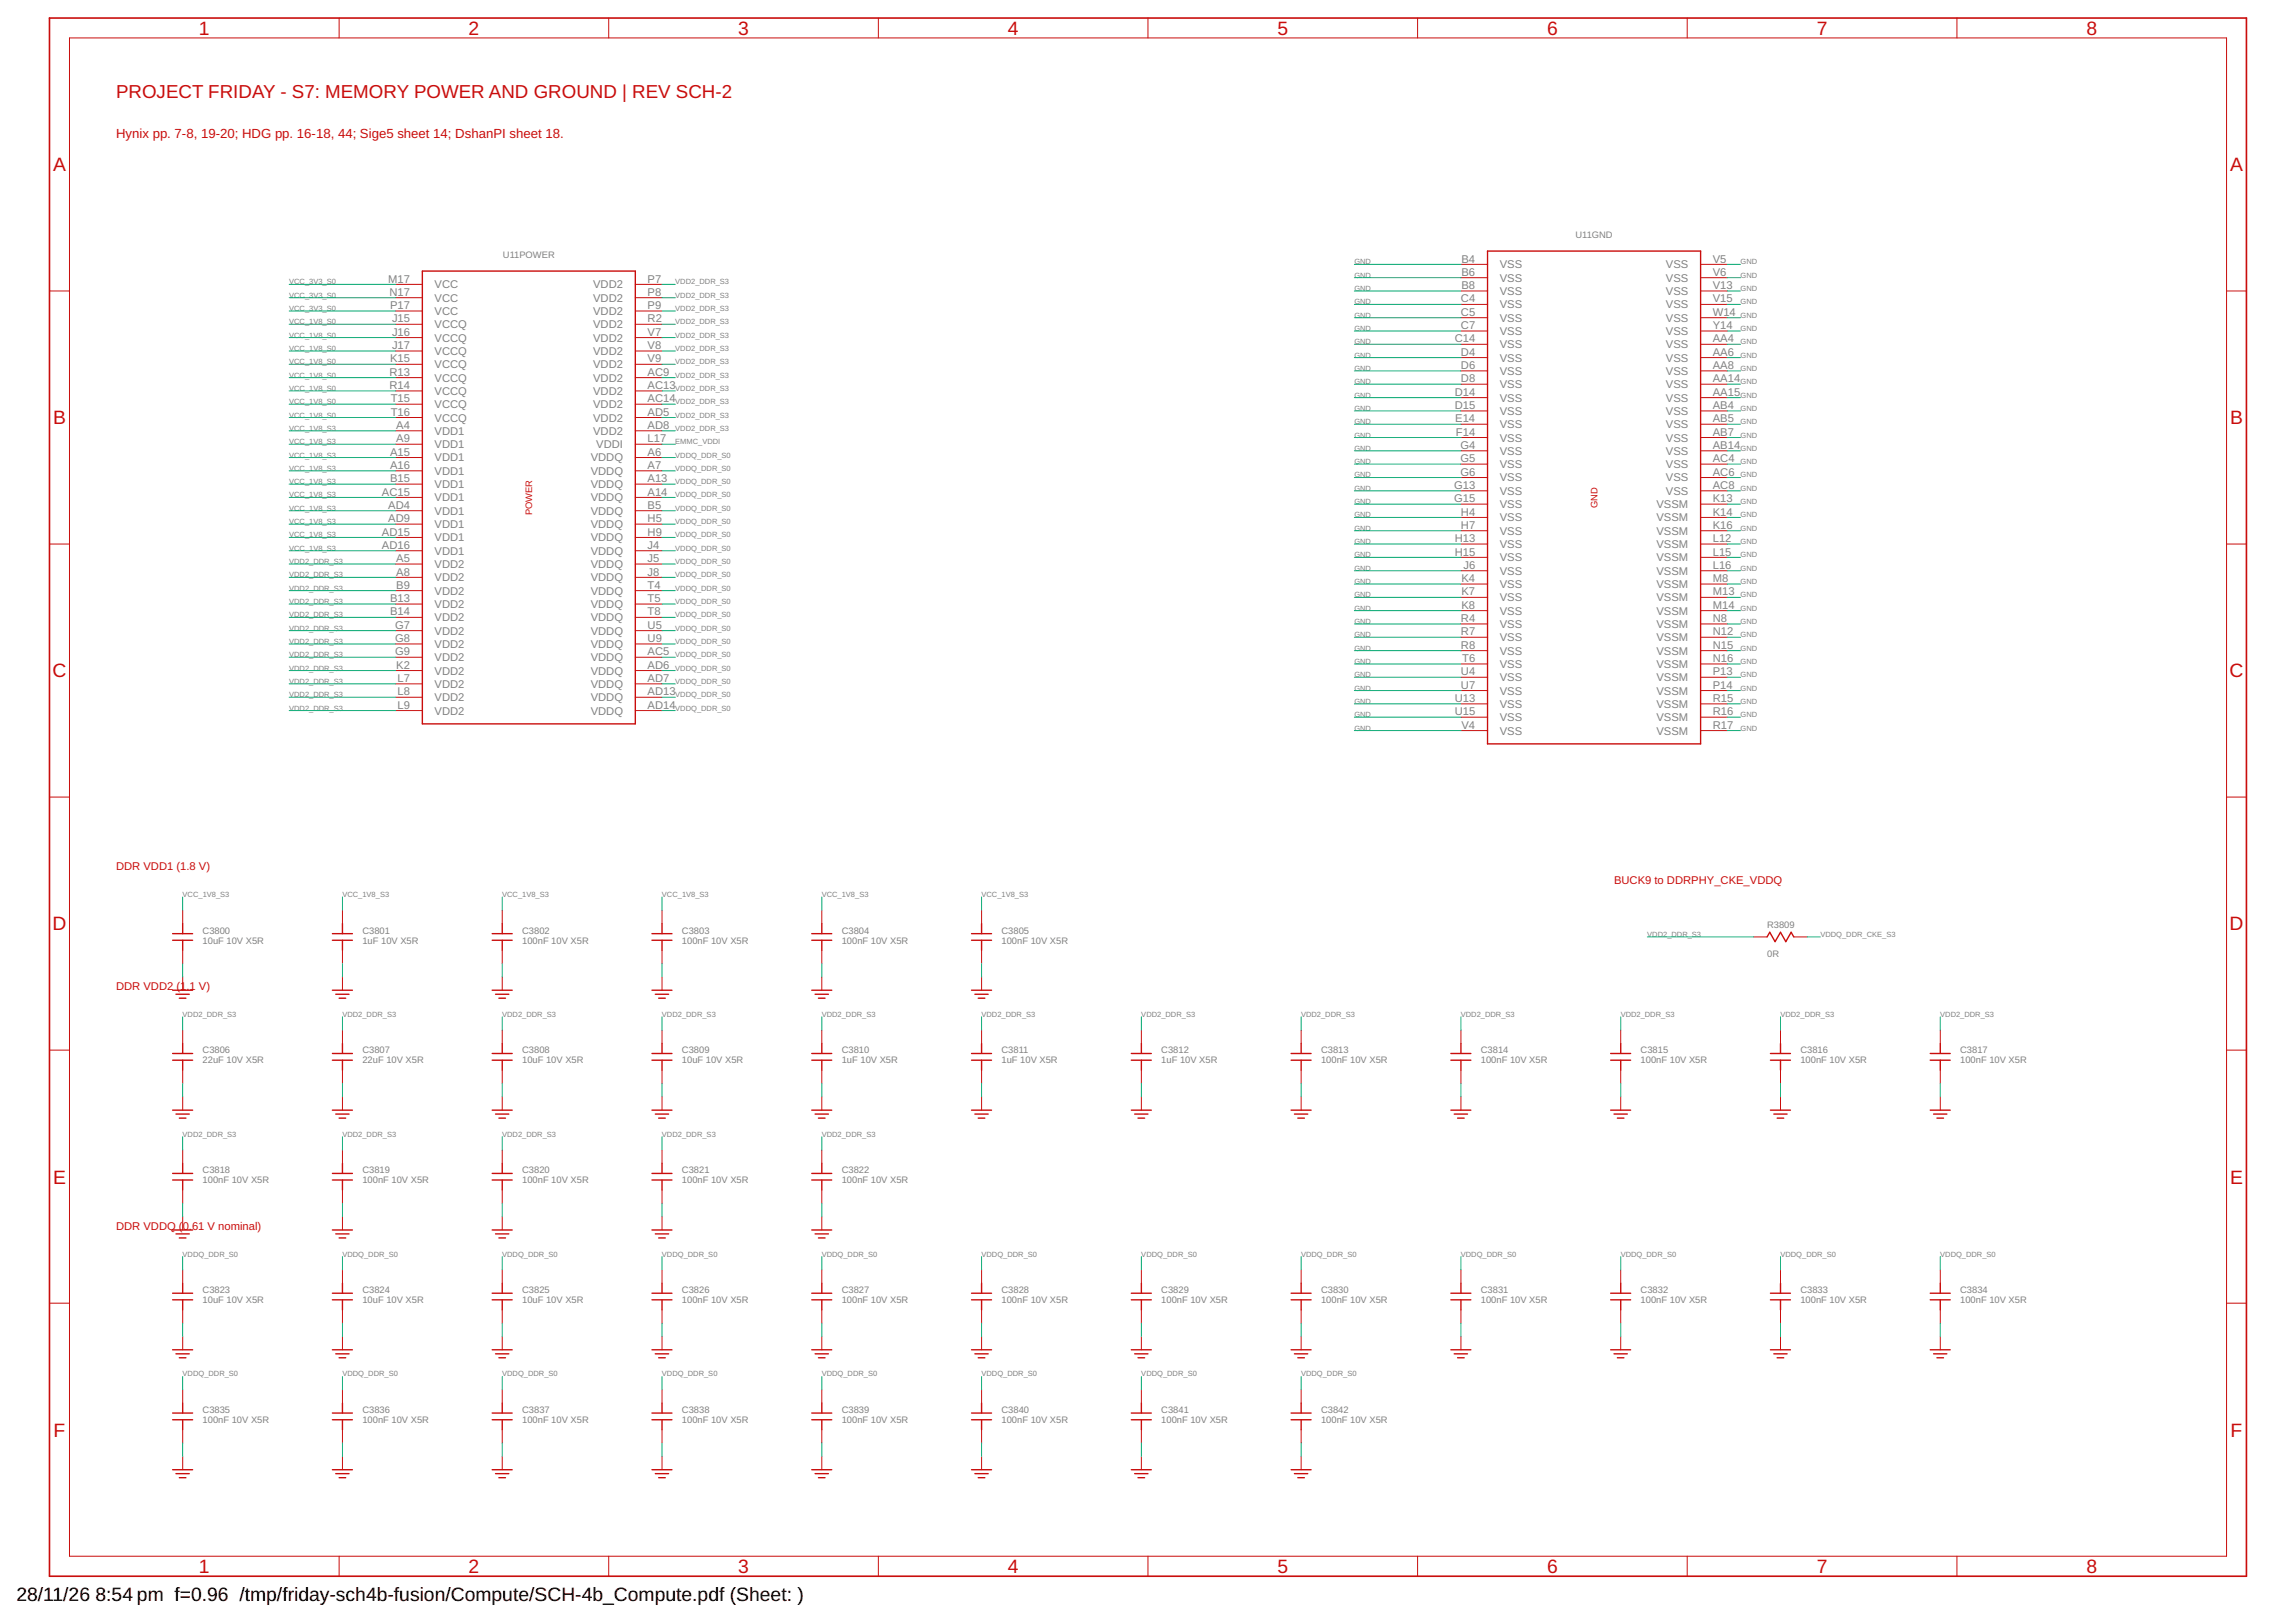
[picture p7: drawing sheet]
<svg xmlns="http://www.w3.org/2000/svg" width="420mm" height="297mm" viewBox="0 0 420 297" stroke-linecap="round" stroke-linejoin="round" font-family="sans-serif">
<defs><g id="words">
<g font-size="3.5" fill="#c90d0c">
<text x="36.4" y="6.4">1</text>
<text x="85.8" y="6.4">2</text>
<text x="135.1" y="6.4">3</text>
<text x="184.5" y="6.4">4</text>
<text x="233.9" y="6.4">5</text>
<text x="283.2" y="6.4">6</text>
<text x="332.6" y="6.4">7</text>
<text x="382" y="6.4">8</text>
<text x="9.7" y="31.4">A</text>
<text x="408.3" y="31.4">A</text>
<text x="9.7" y="77.7">B</text>
<text x="408.3" y="77.7">B</text>
<text x="9.6" y="124">C</text>
<text x="408.2" y="124">C</text>
<text x="9.6" y="170.3">D</text>
<text x="408.2" y="170.3">D</text>
<text x="9.7" y="216.6">E</text>
<text x="408.3" y="216.6">E</text>
<text x="9.8" y="262.9">F</text>
<text x="408.4" y="262.9">F</text>
<text x="36.4" y="287.9">1</text>
<text x="85.8" y="287.9">2</text>
<text x="135.1" y="287.9">3</text>
<text x="184.5" y="287.9">4</text>
<text x="233.9" y="287.9">5</text>
<text x="283.2" y="287.9">6</text>
<text x="332.6" y="287.9">7</text>
<text x="382" y="287.9">8</text>
</g>
<g font-size="3.5">
<text x="3" y="293">28/11/26</text>
<text x="17.5" y="293">8:54 pm f=0.96 /tmp/friday-sch4b-fusion/Compute/SCH-4b_Compute.pdf (Sheet: )</text>
</g>
<text font-size="3.4" fill="#c90d0c" x="21.2" y="17.9">PROJECT FRIDAY - S7: MEMORY POWER AND GROUND | REV SCH-2</text>
<text font-size="2.4" fill="#c90d0c" x="21.2" y="25.2">Hynix pp. 7-8, 19-20; HDG pp. 16-18, 44; Sige5 sheet 14; DshanPI sheet 18.</text>
<g font-size="2.1" fill="#808080">
<text x="71.1" y="51.7">M17</text>
<text x="79.6" y="52.8">VCC</text>
<text x="108.6" y="52.8">VDD2</text>
<text x="118.6" y="51.7">P7</text>
<text x="267.6" y="48">B4</text>
<text x="267.6" y="50.5">B6</text>
<text x="267.6" y="52.9">B8</text>
<text x="274.6" y="49.1">VSS</text>
<text x="274.6" y="51.6">VSS</text>
<text x="274.6" y="54">VSS</text>
<text x="305" y="49.1">VSS</text>
<text x="305" y="51.6">VSS</text>
<text x="305" y="54">VSS</text>
<text x="313.6" y="48">V5</text>
<text x="313.6" y="50.5">V6</text>
<text x="313.6" y="52.9">V13</text>
<text x="71.3" y="54.1">N17</text>
<text x="71.4" y="56.6">P17</text>
<text x="71.8" y="59">J15</text>
<text x="79.6" y="55.2">VCC</text>
<text x="79.6" y="57.7">VCC</text>
<text x="108.6" y="55.2">VDD2</text>
<text x="108.6" y="57.6">VDD2</text>
<text x="118.6" y="54.1">P8</text>
<text x="118.6" y="56.6">P9</text>
<text x="118.6" y="59">R2</text>
<text x="267.5" y="55.4">C4</text>
<text x="267.5" y="57.8">C5</text>
<text x="274.6" y="56.4">VSS</text>
<text x="274.6" y="58.9">VSS</text>
<text x="305" y="56.4">VSS</text>
<text x="305" y="58.9">VSS</text>
<text x="313.6" y="55.4">V15</text>
<text x="313.6" y="57.8">W14</text>
<text x="71.8" y="61.5">J16</text>
<text x="71.8" y="63.9">J17</text>
<text x="79.6" y="60.1">VCCQ</text>
<text x="79.6" y="62.5">VCCQ</text>
<text x="79.6" y="65">VCCQ</text>
<text x="108.6" y="60.1">VDD2</text>
<text x="108.6" y="62.5">VDD2</text>
<text x="108.6" y="65">VDD2</text>
<text x="118.6" y="61.5">V7</text>
<text x="118.6" y="63.9">V8</text>
<text x="266.3" y="62.7">C14</text>
<text x="267.5" y="60.2">C7</text>
<text x="267.5" y="65.1">D4</text>
<text x="274.6" y="61.3">VSS</text>
<text x="274.6" y="63.7">VSS</text>
<text x="305" y="61.3">VSS</text>
<text x="305" y="63.7">VSS</text>
<text x="313.6" y="60.2">Y14</text>
<text x="313.6" y="62.7">AA4</text>
<text x="313.6" y="65.1">AA6</text>
<text x="71.3" y="68.8">R13</text>
<text x="71.3" y="71.2">R14</text>
<text x="71.4" y="66.3">K15</text>
<text x="79.6" y="67.4">VCCQ</text>
<text x="79.6" y="69.8">VCCQ</text>
<text x="108.6" y="67.4">VDD2</text>
<text x="108.6" y="69.8">VDD2</text>
<text x="118.6" y="66.3">V9</text>
<text x="118.6" y="68.8">AC9</text>
<text x="118.6" y="71.2">AC13</text>
<text x="267.5" y="67.5">D6</text>
<text x="267.5" y="70">D8</text>
<text x="274.6" y="66.2">VSS</text>
<text x="274.6" y="68.6">VSS</text>
<text x="274.6" y="71.1">VSS</text>
<text x="305" y="66.2">VSS</text>
<text x="305" y="68.6">VSS</text>
<text x="305" y="71.1">VSS</text>
<text x="313.6" y="67.5">AA8</text>
<text x="313.6" y="70">AA14</text>
<text x="71.5" y="73.6">T15</text>
<text x="71.5" y="76.1">T16</text>
<text x="79.6" y="72.3">VCCQ</text>
<text x="79.6" y="74.7">VCCQ</text>
<text x="79.6" y="77.2">VCCQ</text>
<text x="108.6" y="72.3">VDD2</text>
<text x="108.6" y="74.7">VDD2</text>
<text x="108.6" y="77.1">VDD2</text>
<text x="118.6" y="73.6">AC14</text>
<text x="118.6" y="76.1">AD5</text>
<text x="266.3" y="72.4">D14</text>
<text x="266.3" y="74.9">D15</text>
<text x="266.4" y="77.3">E14</text>
<text x="274.6" y="73.5">VSS</text>
<text x="274.6" y="75.9">VSS</text>
<text x="305" y="73.5">VSS</text>
<text x="305" y="75.9">VSS</text>
<text x="313.6" y="72.4">AA15</text>
<text x="313.6" y="74.9">AB4</text>
<text x="313.6" y="77.3">AB5</text>
<text x="71.4" y="83.4">A15</text>
<text x="72.6" y="78.5">A4</text>
<text x="72.6" y="81">A9</text>
<text x="79.6" y="79.6">VDD1</text>
<text x="79.6" y="82">VDD1</text>
<text x="108.6" y="79.6">VDD2</text>
<text x="109.2" y="82">VDDI</text>
<text x="118.6" y="78.5">AD8</text>
<text x="118.6" y="81">L17</text>
<text x="118.6" y="83.4">A6</text>
<text x="266.6" y="79.7">F14</text>
<text x="267.4" y="82.2">G4</text>
<text x="274.6" y="78.4">VSS</text>
<text x="274.6" y="80.8">VSS</text>
<text x="274.6" y="83.2">VSS</text>
<text x="305" y="78.4">VSS</text>
<text x="305" y="80.8">VSS</text>
<text x="305" y="83.2">VSS</text>
<text x="313.6" y="79.7">AB7</text>
<text x="313.6" y="82.2">AB14</text>
<text x="71.4" y="85.8">A16</text>
<text x="71.4" y="88.3">B15</text>
<text x="79.6" y="84.5">VDD1</text>
<text x="79.6" y="86.9">VDD1</text>
<text x="79.6" y="89.3">VDD1</text>
<text x="108.1" y="84.5">VDDQ</text>
<text x="108.1" y="86.9">VDDQ</text>
<text x="108.1" y="89.3">VDDQ</text>
<text x="118.6" y="85.8">A7</text>
<text x="118.6" y="88.3">A13</text>
<text x="266.2" y="89.5">G13</text>
<text x="267.4" y="84.6">G5</text>
<text x="267.4" y="87">G6</text>
<text x="274.6" y="85.7">VSS</text>
<text x="274.6" y="88.1">VSS</text>
<text x="305" y="85.7">VSS</text>
<text x="305" y="88.1">VSS</text>
<text x="313.6" y="84.6">AC4</text>
<text x="313.6" y="87">AC6</text>
<text x="313.6" y="89.5">AC8</text>
<text x="69.9" y="90.7">AC15</text>
<text x="71.1" y="93.1">AD4</text>
<text x="71.1" y="95.6">AD9</text>
<text x="79.6" y="91.8">VDD1</text>
<text x="79.6" y="94.2">VDD1</text>
<text x="108.1" y="91.8">VDDQ</text>
<text x="108.1" y="94.2">VDDQ</text>
<text x="118.6" y="90.7">A14</text>
<text x="118.6" y="93.1">B5</text>
<text x="118.6" y="95.6">H5</text>
<text x="266.2" y="91.9">G15</text>
<text x="267.5" y="94.4">H4</text>
<text x="274.6" y="90.6">VSS</text>
<text x="274.6" y="93">VSS</text>
<text x="274.6" y="95.4">VSS</text>
<text x="303.3" y="93">VSSM</text>
<text x="303.3" y="95.4">VSSM</text>
<text x="305" y="90.6">VSS</text>
<text x="313.6" y="91.9">K13</text>
<text x="313.6" y="94.4">K14</text>
<text x="69.9" y="98">AD15</text>
<text x="69.9" y="100.5">AD16</text>
<text x="79.6" y="96.7">VDD1</text>
<text x="79.6" y="99.1">VDD1</text>
<text x="79.6" y="101.5">VDD1</text>
<text x="108.1" y="96.6">VDDQ</text>
<text x="108.1" y="99.1">VDDQ</text>
<text x="108.1" y="101.5">VDDQ</text>
<text x="118.6" y="98">H9</text>
<text x="118.6" y="100.5">J4</text>
<text x="266.3" y="99.2">H13</text>
<text x="266.3" y="101.7">H15</text>
<text x="267.5" y="96.8">H7</text>
<text x="274.6" y="97.9">VSS</text>
<text x="274.6" y="100.3">VSS</text>
<text x="303.3" y="97.9">VSSM</text>
<text x="303.3" y="100.3">VSSM</text>
<text x="313.6" y="96.8">K16</text>
<text x="313.6" y="99.2">L12</text>
<text x="313.6" y="101.7">L15</text>
<text x="72.6" y="102.9">A5</text>
<text x="72.6" y="105.3">A8</text>
<text x="72.6" y="107.8">B9</text>
<text x="79.6" y="104">VDD2</text>
<text x="79.6" y="106.4">VDD2</text>
<text x="108.1" y="104">VDDQ</text>
<text x="108.1" y="106.4">VDDQ</text>
<text x="118.6" y="102.9">J5</text>
<text x="118.6" y="105.3">J8</text>
<text x="118.6" y="107.8">T4</text>
<text x="267.6" y="106.5">K4</text>
<text x="267.9" y="104.1">J6</text>
<text x="274.6" y="102.7">VSS</text>
<text x="274.6" y="105.2">VSS</text>
<text x="274.6" y="107.6">VSS</text>
<text x="303.3" y="102.7">VSSM</text>
<text x="303.3" y="105.2">VSSM</text>
<text x="303.3" y="107.6">VSSM</text>
<text x="313.6" y="104.1">L16</text>
<text x="313.6" y="106.5">M8</text>
<text x="71.4" y="110.2">B13</text>
<text x="71.4" y="112.6">B14</text>
<text x="79.6" y="108.8">VDD2</text>
<text x="79.6" y="111.3">VDD2</text>
<text x="79.6" y="113.7">VDD2</text>
<text x="108.1" y="108.8">VDDQ</text>
<text x="108.1" y="111.3">VDDQ</text>
<text x="108.1" y="113.7">VDDQ</text>
<text x="118.6" y="110.2">T5</text>
<text x="118.6" y="112.6">T8</text>
<text x="267.5" y="113.9">R4</text>
<text x="267.6" y="109">K7</text>
<text x="267.6" y="111.4">K8</text>
<text x="274.6" y="110.1">VSS</text>
<text x="274.6" y="112.5">VSS</text>
<text x="303.3" y="110.1">VSSM</text>
<text x="303.3" y="112.5">VSSM</text>
<text x="313.6" y="109">M13</text>
<text x="313.6" y="111.4">M14</text>
<text x="313.6" y="113.9">N8</text>
<text x="72.3" y="115.1">G7</text>
<text x="72.3" y="117.5">G8</text>
<text x="72.3" y="120">G9</text>
<text x="79.6" y="116.1">VDD2</text>
<text x="79.6" y="118.6">VDD2</text>
<text x="108.1" y="116.1">VDDQ</text>
<text x="108.1" y="118.6">VDDQ</text>
<text x="118.6" y="115.1">U5</text>
<text x="118.6" y="117.5">U9</text>
<text x="118.6" y="120">AC5</text>
<text x="267.5" y="116.3">R7</text>
<text x="267.5" y="118.7">R8</text>
<text x="274.6" y="114.9">VSS</text>
<text x="274.6" y="117.4">VSS</text>
<text x="274.6" y="119.8">VSS</text>
<text x="303.3" y="114.9">VSSM</text>
<text x="303.3" y="117.4">VSSM</text>
<text x="303.3" y="119.8">VSSM</text>
<text x="313.6" y="116.3">N12</text>
<text x="313.6" y="118.7">N15</text>
<text x="72.6" y="122.4">K2</text>
<text x="72.8" y="124.8">L7</text>
<text x="79.6" y="121">VDD2</text>
<text x="79.6" y="123.5">VDD2</text>
<text x="79.6" y="125.9">VDD2</text>
<text x="108.1" y="121">VDDQ</text>
<text x="108.1" y="123.5">VDDQ</text>
<text x="108.1" y="125.9">VDDQ</text>
<text x="118.6" y="122.4">AD6</text>
<text x="118.6" y="124.8">AD7</text>
<text x="267.5" y="123.6">U4</text>
<text x="267.7" y="121.2">T6</text>
<text x="274.6" y="122.2">VSS</text>
<text x="274.6" y="124.7">VSS</text>
<text x="303.3" y="122.2">VSSM</text>
<text x="303.3" y="124.7">VSSM</text>
<text x="313.6" y="121.2">N16</text>
<text x="313.6" y="123.6">P13</text>
<text x="72.8" y="127.3">L8</text>
<text x="72.8" y="129.7">L9</text>
<text x="79.6" y="128.3">VDD2</text>
<text x="79.6" y="130.8">VDD2</text>
<text x="108.1" y="128.3">VDDQ</text>
<text x="108.1" y="130.8">VDDQ</text>
<text x="118.6" y="127.3">AD13</text>
<text x="118.6" y="129.7">AD14</text>
<text x="266.3" y="128.5">U13</text>
<text x="266.3" y="130.9">U15</text>
<text x="267.5" y="126">U7</text>
<text x="274.6" y="127.1">VSS</text>
<text x="274.6" y="129.6">VSS</text>
<text x="274.6" y="132">VSS</text>
<text x="303.3" y="127.1">VSSM</text>
<text x="303.3" y="129.6">VSSM</text>
<text x="303.3" y="132">VSSM</text>
<text x="313.6" y="126">P14</text>
<text x="313.6" y="128.5">R15</text>
<text x="313.6" y="130.9">R16</text>
<text x="267.6" y="133.4">V4</text>
<text x="274.6" y="134.4">VSS</text>
<text x="303.3" y="134.4">VSSM</text>
<text x="313.6" y="133.4">R17</text>
</g>
<g font-size="2.1" fill="#c90d0c">
<text x="21.2" y="159.3">DDR VDD1 (1.8 V)</text>
<text x="295.5" y="161.7">BUCK9 to DDRPHY_CKE_VDDQ</text>
<text x="21.2" y="181.2">DDR VDD2 (1.1 V)</text>
<text x="21.2" y="225.1">DDR VDDQ (</text>
<text x="33.5" y="225.1">0.61 V nominal)</text>
</g>
<g font-size="1.7" fill="#808080">
<text x="92.1" y="47.2">U11POWER</text>
<text x="288.4" y="43.5">U11GND</text>
<text x="37.1" y="172.7">10uF 10V X5R</text>
<text x="37.1" y="170.9">C3800</text>
<text x="66.3" y="172.7">1uF 10V X5R</text>
<text x="66.3" y="170.9">C3801</text>
<text x="95.6" y="172.7">100nF 10V X5R</text>
<text x="95.6" y="170.9">C3802</text>
<text x="124.8" y="172.7">100nF 10V X5R</text>
<text x="124.8" y="170.9">C3803</text>
<text x="154.1" y="172.7">100nF 10V X5R</text>
<text x="154.1" y="170.9">C3804</text>
<text x="183.4" y="172.7">100nF 10V X5R</text>
<text x="183.4" y="170.9">C3805</text>
<text x="323.5" y="169.8">R3809</text>
<text x="323.5" y="175.1">0R</text>
<text x="37.1" y="194.6">22uF 10V X5R</text>
<text x="37.1" y="192.8">C3806</text>
<text x="66.3" y="194.6">22uF 10V X5R</text>
<text x="66.3" y="192.8">C3807</text>
<text x="95.6" y="194.6">10uF 10V X5R</text>
<text x="95.6" y="192.8">C3808</text>
<text x="124.8" y="194.6">10uF 10V X5R</text>
<text x="124.8" y="192.8">C3809</text>
<text x="154.1" y="194.6">1uF 10V X5R</text>
<text x="154.1" y="192.8">C3810</text>
<text x="183.4" y="194.6">1uF 10V X5R</text>
<text x="183.4" y="192.8">C3811</text>
<text x="212.6" y="194.6">1uF 10V X5R</text>
<text x="212.6" y="192.8">C3812</text>
<text x="241.9" y="194.6">100nF 10V X5R</text>
<text x="241.9" y="192.8">C3813</text>
<text x="271.1" y="194.6">100nF 10V X5R</text>
<text x="271.1" y="192.8">C3814</text>
<text x="300.4" y="194.6">100nF 10V X5R</text>
<text x="300.4" y="192.8">C3815</text>
<text x="329.6" y="194.6">100nF 10V X5R</text>
<text x="329.6" y="192.8">C3816</text>
<text x="358.9" y="194.6">100nF 10V X5R</text>
<text x="358.9" y="192.8">C3817</text>
<text x="37.1" y="214.7">C3818</text>
<text x="66.3" y="214.7">C3819</text>
<text x="95.6" y="214.7">C3820</text>
<text x="124.8" y="214.7">C3821</text>
<text x="154.1" y="214.7">C3822</text>
<text x="37.1" y="216.6">100nF 10V X5R</text>
<text x="66.3" y="216.6">100nF 10V X5R</text>
<text x="95.6" y="216.6">100nF 10V X5R</text>
<text x="124.8" y="216.6">100nF 10V X5R</text>
<text x="154.1" y="216.6">100nF 10V X5R</text>
<text x="37.1" y="238.5">10uF 10V X5R</text>
<text x="37.1" y="236.7">C3823</text>
<text x="66.3" y="238.5">10uF 10V X5R</text>
<text x="66.3" y="236.7">C3824</text>
<text x="95.6" y="238.5">10uF 10V X5R</text>
<text x="95.6" y="236.7">C3825</text>
<text x="124.8" y="238.5">100nF 10V X5R</text>
<text x="124.8" y="236.7">C3826</text>
<text x="154.1" y="238.5">100nF 10V X5R</text>
<text x="154.1" y="236.7">C3827</text>
<text x="183.4" y="238.5">100nF 10V X5R</text>
<text x="183.4" y="236.7">C3828</text>
<text x="212.6" y="238.5">100nF 10V X5R</text>
<text x="212.6" y="236.7">C3829</text>
<text x="241.9" y="238.5">100nF 10V X5R</text>
<text x="241.9" y="236.7">C3830</text>
<text x="271.1" y="238.5">100nF 10V X5R</text>
<text x="271.1" y="236.7">C3831</text>
<text x="300.4" y="238.5">100nF 10V X5R</text>
<text x="300.4" y="236.7">C3832</text>
<text x="329.6" y="238.5">100nF 10V X5R</text>
<text x="329.6" y="236.7">C3833</text>
<text x="358.9" y="238.5">100nF 10V X5R</text>
<text x="358.9" y="236.7">C3834</text>
<text x="37.1" y="260.4">100nF 10V X5R</text>
<text x="37.1" y="258.6">C3835</text>
<text x="66.3" y="260.4">100nF 10V X5R</text>
<text x="66.3" y="258.6">C3836</text>
<text x="95.6" y="260.4">100nF 10V X5R</text>
<text x="95.6" y="258.6">C3837</text>
<text x="124.8" y="260.4">100nF 10V X5R</text>
<text x="124.8" y="258.6">C3838</text>
<text x="154.1" y="260.4">100nF 10V X5R</text>
<text x="154.1" y="258.6">C3839</text>
<text x="183.4" y="260.4">100nF 10V X5R</text>
<text x="183.4" y="258.6">C3840</text>
<text x="212.6" y="260.4">100nF 10V X5R</text>
<text x="212.6" y="258.6">C3841</text>
<text x="241.9" y="260.4">100nF 10V X5R</text>
<text x="241.9" y="258.6">C3842</text>
</g>
<g font-size="1.7" fill="#c90d0c">
<text x="97.4" y="94.3" transform="rotate(-90 97.4 94.3)">POWER</text>
<text x="292.4" y="92.9" transform="rotate(-90 292.4 92.9)">GND</text>
</g>
<g font-size="1.4" fill="#808080">
<text x="52.9" y="52">VCC_3V3_S0</text>
<text x="123.6" y="52">VDD2_DDR_S3</text>
<text x="248" y="48.4">GND</text>
<text x="248" y="50.8">GND</text>
<text x="248" y="53.3">GND</text>
<text x="318.6" y="48.4">GND</text>
<text x="318.6" y="50.8">GND</text>
<text x="318.6" y="53.3">GND</text>
<text x="52.9" y="54.5">VCC_3V3_S0</text>
<text x="52.9" y="56.9">VCC_3V3_S0</text>
<text x="52.9" y="59.4">VCC_1V8_S0</text>
<text x="123.6" y="54.5">VDD2_DDR_S3</text>
<text x="123.6" y="56.9">VDD2_DDR_S3</text>
<text x="123.6" y="59.4">VDD2_DDR_S3</text>
<text x="248" y="55.7">GND</text>
<text x="248" y="58.1">GND</text>
<text x="318.6" y="55.7">GND</text>
<text x="318.6" y="58.1">GND</text>
<text x="52.9" y="61.8">VCC_1V8_S0</text>
<text x="52.9" y="64.2">VCC_1V8_S0</text>
<text x="123.6" y="61.8">VDD2_DDR_S3</text>
<text x="123.6" y="64.2">VDD2_DDR_S3</text>
<text x="248" y="60.6">GND</text>
<text x="248" y="63">GND</text>
<text x="248" y="65.5">GND</text>
<text x="318.6" y="60.6">GND</text>
<text x="318.6" y="63">GND</text>
<text x="318.6" y="65.5">GND</text>
<text x="52.9" y="66.7">VCC_1V8_S0</text>
<text x="52.9" y="69.1">VCC_1V8_S0</text>
<text x="52.9" y="71.5">VCC_1V8_S0</text>
<text x="123.6" y="66.7">VDD2_DDR_S3</text>
<text x="123.6" y="69.1">VDD2_DDR_S3</text>
<text x="123.6" y="71.5">VDD2_DDR_S3</text>
<text x="248" y="67.9">GND</text>
<text x="248" y="70.3">GND</text>
<text x="318.6" y="67.9">GND</text>
<text x="318.6" y="70.3">GND</text>
<text x="52.9" y="74">VCC_1V8_S0</text>
<text x="52.9" y="76.4">VCC_1V8_S0</text>
<text x="123.6" y="74">VDD2_DDR_S3</text>
<text x="123.6" y="76.4">VDD2_DDR_S3</text>
<text x="248" y="72.8">GND</text>
<text x="248" y="75.2">GND</text>
<text x="248" y="77.6">GND</text>
<text x="318.6" y="72.8">GND</text>
<text x="318.6" y="75.2">GND</text>
<text x="318.6" y="77.6">GND</text>
<text x="52.9" y="78.9">VCC_1V8_S3</text>
<text x="52.9" y="81.3">VCC_1V8_S3</text>
<text x="52.9" y="83.7">VCC_1V8_S3</text>
<text x="123.6" y="78.9">VDD2_DDR_S3</text>
<text x="123.6" y="83.7">VDDQ_DDR_S0</text>
<text x="123.6" y="81.3">EMMC_VDDI</text>
<text x="248" y="80.1">GND</text>
<text x="248" y="82.5">GND</text>
<text x="318.6" y="80.1">GND</text>
<text x="318.6" y="82.5">GND</text>
<text x="52.9" y="86.2">VCC_1V8_S3</text>
<text x="52.9" y="88.6">VCC_1V8_S3</text>
<text x="123.6" y="86.2">VDDQ_DDR_S0</text>
<text x="123.6" y="88.6">VDDQ_DDR_S0</text>
<text x="248" y="85">GND</text>
<text x="248" y="87.4">GND</text>
<text x="248" y="89.8">GND</text>
<text x="318.6" y="85">GND</text>
<text x="318.6" y="87.4">GND</text>
<text x="318.6" y="89.8">GND</text>
<text x="52.9" y="91">VCC_1V8_S3</text>
<text x="52.9" y="93.5">VCC_1V8_S3</text>
<text x="52.9" y="95.9">VCC_1V8_S3</text>
<text x="123.6" y="91">VDDQ_DDR_S0</text>
<text x="123.6" y="93.5">VDDQ_DDR_S0</text>
<text x="123.6" y="95.9">VDDQ_DDR_S0</text>
<text x="248" y="92.3">GND</text>
<text x="248" y="94.7">GND</text>
<text x="318.6" y="92.3">GND</text>
<text x="318.6" y="94.7">GND</text>
<text x="52.9" y="98.4">VCC_1V8_S3</text>
<text x="52.9" y="100.8">VCC_1V8_S3</text>
<text x="123.6" y="98.4">VDDQ_DDR_S0</text>
<text x="123.6" y="100.8">VDDQ_DDR_S0</text>
<text x="248" y="97.1">GND</text>
<text x="248" y="99.6">GND</text>
<text x="318.6" y="97.1">GND</text>
<text x="318.6" y="99.6">GND</text>
<text x="52.9" y="103.2">VDD2_DDR_S3</text>
<text x="52.9" y="105.7">VDD2_DDR_S3</text>
<text x="123.6" y="103.2">VDDQ_DDR_S0</text>
<text x="123.6" y="105.7">VDDQ_DDR_S0</text>
<text x="248" y="102">GND</text>
<text x="248" y="104.5">GND</text>
<text x="248" y="106.9">GND</text>
<text x="318.6" y="102">GND</text>
<text x="318.6" y="104.5">GND</text>
<text x="318.6" y="106.9">GND</text>
<text x="52.9" y="108.1">VDD2_DDR_S3</text>
<text x="52.9" y="110.5">VDD2_DDR_S3</text>
<text x="52.9" y="113">VDD2_DDR_S3</text>
<text x="123.6" y="108.1">VDDQ_DDR_S0</text>
<text x="123.6" y="110.5">VDDQ_DDR_S0</text>
<text x="123.6" y="113">VDDQ_DDR_S0</text>
<text x="248" y="109.3">GND</text>
<text x="248" y="111.8">GND</text>
<text x="318.6" y="109.3">GND</text>
<text x="318.6" y="111.8">GND</text>
<text x="52.9" y="115.4">VDD2_DDR_S3</text>
<text x="52.9" y="117.9">VDD2_DDR_S3</text>
<text x="123.6" y="115.4">VDDQ_DDR_S0</text>
<text x="123.6" y="117.9">VDDQ_DDR_S0</text>
<text x="248" y="114.2">GND</text>
<text x="248" y="116.6">GND</text>
<text x="248" y="119.1">GND</text>
<text x="318.6" y="114.2">GND</text>
<text x="318.6" y="116.6">GND</text>
<text x="318.6" y="119.1">GND</text>
<text x="52.9" y="120.3">VDD2_DDR_S3</text>
<text x="52.9" y="122.7">VDD2_DDR_S3</text>
<text x="52.9" y="125.2">VDD2_DDR_S3</text>
<text x="123.6" y="120.3">VDDQ_DDR_S0</text>
<text x="123.6" y="122.7">VDDQ_DDR_S0</text>
<text x="123.6" y="125.2">VDDQ_DDR_S0</text>
<text x="248" y="121.5">GND</text>
<text x="248" y="123.9">GND</text>
<text x="318.6" y="121.5">GND</text>
<text x="318.6" y="123.9">GND</text>
<text x="52.9" y="127.6">VDD2_DDR_S3</text>
<text x="52.9" y="130">VDD2_DDR_S3</text>
<text x="123.6" y="127.6">VDDQ_DDR_S0</text>
<text x="123.6" y="130">VDDQ_DDR_S0</text>
<text x="248" y="126.4">GND</text>
<text x="248" y="128.8">GND</text>
<text x="248" y="131.3">GND</text>
<text x="318.6" y="126.4">GND</text>
<text x="318.6" y="128.8">GND</text>
<text x="318.6" y="131.3">GND</text>
<text x="248" y="133.7">GND</text>
<text x="318.6" y="133.7">GND</text>
<text x="33.4" y="164.2">VCC_1V8_S3</text>
<text x="62.7" y="164.2">VCC_1V8_S3</text>
<text x="91.9" y="164.2">VCC_1V8_S3</text>
<text x="121.2" y="164.2">VCC_1V8_S3</text>
<text x="150.4" y="164.2">VCC_1V8_S3</text>
<text x="179.7" y="164.2">VCC_1V8_S3</text>
<text x="301.6" y="171.5">VDD2_DDR_S3</text>
<text x="333.3" y="171.5">VDDQ_DDR_CKE_S3</text>
<text x="33.4" y="186.1">VDD2_DDR_S3</text>
<text x="62.7" y="186.1">VDD2_DDR_S3</text>
<text x="91.9" y="186.1">VDD2_DDR_S3</text>
<text x="121.2" y="186.1">VDD2_DDR_S3</text>
<text x="150.4" y="186.1">VDD2_DDR_S3</text>
<text x="179.7" y="186.1">VDD2_DDR_S3</text>
<text x="208.9" y="186.1">VDD2_DDR_S3</text>
<text x="238.2" y="186.1">VDD2_DDR_S3</text>
<text x="267.5" y="186.1">VDD2_DDR_S3</text>
<text x="296.7" y="186.1">VDD2_DDR_S3</text>
<text x="326" y="186.1">VDD2_DDR_S3</text>
<text x="355.2" y="186.1">VDD2_DDR_S3</text>
<text x="33.4" y="208">VDD2_DDR_S3</text>
<text x="62.7" y="208">VDD2_DDR_S3</text>
<text x="91.9" y="208">VDD2_DDR_S3</text>
<text x="121.2" y="208">VDD2_DDR_S3</text>
<text x="150.4" y="208">VDD2_DDR_S3</text>
<text x="33.4" y="230">VDDQ_DDR_S0</text>
<text x="62.7" y="230">VDDQ_DDR_S0</text>
<text x="91.9" y="230">VDDQ_DDR_S0</text>
<text x="121.2" y="230">VDDQ_DDR_S0</text>
<text x="150.4" y="230">VDDQ_DDR_S0</text>
<text x="179.7" y="230">VDDQ_DDR_S0</text>
<text x="208.9" y="230">VDDQ_DDR_S0</text>
<text x="238.2" y="230">VDDQ_DDR_S0</text>
<text x="267.5" y="230">VDDQ_DDR_S0</text>
<text x="296.7" y="230">VDDQ_DDR_S0</text>
<text x="326" y="230">VDDQ_DDR_S0</text>
<text x="355.2" y="230">VDDQ_DDR_S0</text>
<text x="33.4" y="251.9">VDDQ_DDR_S0</text>
<text x="62.7" y="251.9">VDDQ_DDR_S0</text>
<text x="91.9" y="251.9">VDDQ_DDR_S0</text>
<text x="121.2" y="251.9">VDDQ_DDR_S0</text>
<text x="150.4" y="251.9">VDDQ_DDR_S0</text>
<text x="179.7" y="251.9">VDDQ_DDR_S0</text>
<text x="208.9" y="251.9">VDDQ_DDR_S0</text>
<text x="238.2" y="251.9">VDDQ_DDR_S0</text>
</g>
</g></defs>
<path d="M9.1 3.3h402.2v285.2h-402.2z" fill="none" stroke="#c90d0c" stroke-width=".3"/>
<g fill="none" stroke="#c90d0c" stroke-width=".18">
<path d="M12.7 6.9h394.9v277.9h-394.9zM62.1 3.3v3.6M111.4 3.3v3.6M160.8 3.3v3.6M210.2 3.3v3.6M259.5 3.3v3.6M308.9 3.3v3.6M358.3 3.3v3.6M9.1 53.3h3.6M72.4 52h4.9M72.4 54.5h4.9M72.4 56.9h4.9"/>
<path d="M72.4 59.4h4.9M116.3 52h4.9M116.3 54.5h4.9M116.3 56.9h4.9M116.3 59.4h4.9M267.5 53.3h4.8M267.5 48.4h4.8M267.5 50.8h4.8M267.5 55.7h4.8M267.5 58.1h4.8M311.3 53.3h4.9M311.3 48.4h4.9"/>
<path d="M311.3 50.8h4.9M311.3 55.7h4.9M311.3 58.1h4.9M407.6 53.3h3.7M72.4 61.8h4.9M72.4 64.2h4.9M72.4 66.7h4.9M72.4 69.1h4.9M72.4 71.5h4.9M72.4 74h4.9M72.4 76.4h4.9M72.4 78.8h4.9"/>
<path d="M116.3 61.8h4.9M116.3 64.2h4.9M116.3 66.7h4.9M116.3 69.1h4.9M116.3 71.5h4.9M116.3 74h4.9M116.3 76.4h4.9M116.3 78.8h4.9M267.5 60.6h4.8M267.5 63h4.8M267.5 65.4h4.8M267.5 67.9h4.8"/>
<path d="M267.5 70.3h4.8M267.5 72.8h4.8M267.5 75.2h4.8M267.5 77.6h4.8M311.3 60.6h4.9M311.3 63h4.9M311.3 65.4h4.9M311.3 67.9h4.9M311.3 70.3h4.9M311.3 72.8h4.9M311.3 75.2h4.9M311.3 77.6h4.9"/>
<path d="M9.1 99.6h3.6M72.4 81.3h4.9M72.4 83.7h4.9M72.4 86.2h4.9M72.4 88.6h4.9M72.4 91h4.9M72.4 93.5h4.9M72.4 95.9h4.9M72.4 98.4h4.9M116.3 81.3h4.9M116.3 83.7h4.9M116.3 86.2h4.9"/>
<path d="M116.3 88.6h4.9M116.3 91h4.9M116.3 93.5h4.9M116.3 95.9h4.9M116.3 98.4h4.9M267.5 99.6h4.8M267.5 80.1h4.8M267.5 82.5h4.8M267.5 84.9h4.8M267.5 87.4h4.8M267.5 89.8h4.8M267.5 92.3h4.8"/>
<path d="M267.5 94.7h4.8M267.5 97.1h4.8M311.3 99.6h4.9M311.3 80.1h4.9M311.3 82.5h4.9M311.3 84.9h4.9M311.3 87.4h4.9M311.3 89.8h4.9M311.3 92.3h4.9M311.3 94.7h4.9M311.3 97.1h4.9M407.6 99.6h3.7"/>
<path d="M72.4 100.8h4.9M72.4 103.2h4.9M72.4 105.7h4.9M72.4 108.1h4.9M72.4 110.6h4.9M72.4 113h4.9M72.4 115.4h4.9M72.4 117.9h4.9M116.3 100.8h4.9M116.3 103.2h4.9M116.3 105.7h4.9M116.3 108.1h4.9"/>
<path d="M116.3 110.6h4.9M116.3 113h4.9M116.3 115.4h4.9M116.3 117.9h4.9M267.5 102h4.8M267.5 104.5h4.8M267.5 106.9h4.8M267.5 109.3h4.8M267.5 111.8h4.8M267.5 114.2h4.8M267.5 116.6h4.8M267.5 119.1h4.8"/>
<path d="M311.3 102h4.9M311.3 104.5h4.9M311.3 106.9h4.9M311.3 109.3h4.9M311.3 111.8h4.9M311.3 114.2h4.9M311.3 116.6h4.9M311.3 119.1h4.9M72.4 120.3h4.9M72.4 122.7h4.9M72.4 125.2h4.9M72.4 127.6h4.9"/>
<path d="M72.4 130h4.9M116.3 120.3h4.9M116.3 122.7h4.9M116.3 125.2h4.9M116.3 127.6h4.9M116.3 130h4.9M267.5 121.5h4.8M267.5 124h4.8M267.5 126.4h4.8M267.5 128.8h4.8M267.5 131.3h4.8M267.5 133.7h4.8"/>
<path d="M311.3 121.5h4.9M311.3 124h4.9M311.3 126.4h4.9M311.3 128.8h4.9M311.3 131.3h4.9M311.3 133.7h4.9M9.1 145.9h3.6M407.6 145.9h3.7M33.4 166.6v2.4M33.4 173.9v2.5M33.4 178.8v2.4M62.7 166.6v2.4"/>
<path d="M62.7 173.9v2.5M62.7 178.8v2.4M91.9 166.6v2.4M91.9 173.9v2.5M91.9 178.8v2.4M121.2 166.6v2.4M121.2 173.9v2.5M121.2 178.8v2.4M150.5 166.6v2.4M150.5 173.9v2.5M150.5 178.8v2.4M179.7 166.6v2.4"/>
<path d="M179.7 173.9v2.5M179.7 178.8v2.4M321.1 171.5h2.4M328.4 171.5h2.4M9.1 192.2h3.6M33.4 188.6v2.4M33.4 195.9v2.4M62.7 188.6v2.4M62.7 195.9v2.4M91.9 188.6v2.4M91.9 195.9v2.4M121.2 188.6v2.4"/>
<path d="M121.2 195.9v2.4M150.5 188.6v2.4M150.5 195.9v2.4M179.7 188.6v2.4M179.7 195.9v2.4M209 188.6v2.4M209 195.9v2.4M238.2 188.6v2.4M238.2 195.9v2.4M267.5 188.6v2.4M267.5 195.9v2.4M296.7 188.6v2.4"/>
<path d="M296.7 195.9v2.4M326 188.6v2.4M326 195.9v2.4M355.2 188.6v2.4M355.2 195.9v2.4M407.6 192.2h3.7M33.4 200.7v2.5M33.4 210.5v2.4M33.4 217.8v2.4M62.7 200.7v2.5M62.7 210.5v2.4M62.7 217.8v2.4"/>
<path d="M91.9 200.7v2.5M91.9 210.5v2.4M91.9 217.8v2.4M121.2 200.7v2.5M121.2 210.5v2.4M121.2 217.8v2.4M150.5 200.7v2.5M150.5 210.5v2.4M150.5 217.8v2.4M179.7 200.7v2.5M209 200.7v2.5M238.2 200.7v2.5"/>
<path d="M267.5 200.7v2.5M296.7 200.7v2.5M326 200.7v2.5M355.2 200.7v2.5M9.1 238.5h3.6M33.4 222.7v2.4M33.4 232.4v2.5M33.4 239.7v2.5M62.7 222.7v2.4M62.7 232.4v2.5M62.7 239.7v2.5M91.9 222.7v2.4"/>
<path d="M91.9 232.4v2.5M91.9 239.7v2.5M121.2 222.7v2.4M121.2 232.4v2.5M121.2 239.7v2.5M150.5 222.7v2.4M150.5 232.4v2.5M150.5 239.7v2.5M179.7 232.4v2.5M179.7 239.7v2.5M209 232.4v2.5M209 239.7v2.5"/>
<path d="M238.2 232.4v2.5M238.2 239.7v2.5M267.5 232.4v2.5M267.5 239.7v2.5M296.7 232.4v2.5M296.7 239.7v2.5M326 232.4v2.5M326 239.7v2.5M355.2 232.4v2.5M355.2 239.7v2.5M407.6 238.5h3.7M33.4 244.6v2.4"/>
<path d="M33.4 254.4v2.4M62.7 244.6v2.4M62.7 254.4v2.4M91.9 244.6v2.4M91.9 254.4v2.4M121.2 244.6v2.4M121.2 254.4v2.4M150.5 244.6v2.4M150.5 254.4v2.4M179.7 244.6v2.4M179.7 254.4v2.4M209 244.6v2.4"/>
<path d="M209 254.4v2.4M238.2 244.6v2.4M238.2 254.4v2.4M267.5 244.6v2.4M296.7 244.6v2.4M326 244.6v2.4M355.2 244.6v2.4M33.4 261.7v2.4M33.4 266.6v2.4M62.7 261.7v2.4M62.7 266.6v2.4M91.9 261.7v2.4"/>
<path d="M91.9 266.6v2.4M121.2 261.7v2.4M121.2 266.6v2.4M150.5 261.7v2.4M150.5 266.6v2.4M179.7 261.7v2.4M179.7 266.6v2.4M209 261.7v2.4M209 266.6v2.4M238.2 261.7v2.4M238.2 266.6v2.4M62.1 284.8v3.7"/>
<path d="M111.4 284.8v3.7M160.8 284.8v3.7M210.2 284.8v3.7M259.5 284.8v3.7M308.9 284.8v3.7M358.3 284.8v3.7"/>
</g>
<g fill="none" stroke="#c90d0c" stroke-width=".25">
<path d="M77.3 49.6h39v82.9h-39zM272.3 46h39v90.1h-39zM31.6 170.9h3.7M31.6 172.1h3.7M33.4 169v1.9M33.4 172.1v1.8M60.9 170.9h3.6M60.9 172.1h3.6M62.7 169v1.9M62.7 172.1v1.8M90.1 170.9h3.7M90.1 172.1h3.7"/>
<path d="M91.9 169v1.9M91.9 172.1v1.8M119.4 170.9h3.6M119.4 172.1h3.6M121.2 169v1.9M121.2 172.1v1.8M148.6 170.9h3.7M148.6 172.1h3.7M150.5 169v1.9M150.5 172.1v1.8M177.9 170.9h3.6M177.9 172.1h3.6"/>
<path d="M179.7 169v1.9M179.7 172.1v1.8M323.5 171.5l.5-.9 1 1.7 1-1.7 .9 1.7 1-1.7 .5 .9M31.6 181.2h3.7M31.6 192.8h3.7M31.6 194h3.7M32.2 182h2.4M32.8 182.7h1.2M33.4 191v1.8M33.4 194v1.9M60.9 181.2h3.6M60.9 192.8h3.6"/>
<path d="M60.9 194h3.6M61.5 182h2.4M62.1 182.7h1.2M62.7 191v1.8M62.7 194v1.9M90.1 181.2h3.7M90.1 192.8h3.7M90.1 194h3.7M90.7 182h2.5M91.3 182.7h1.2M91.9 191v1.8M91.9 194v1.9"/>
<path d="M119.4 181.2h3.6M119.4 192.8h3.6M119.4 194h3.6M120 182h2.4M120.6 182.7h1.2M121.2 191v1.8M121.2 194v1.9M148.6 181.2h3.7M148.6 192.8h3.7M148.6 194h3.7M149.2 182h2.5M149.8 182.7h1.2"/>
<path d="M150.5 191v1.8M150.5 194v1.9M177.9 181.2h3.6M177.9 192.8h3.6M177.9 194h3.6M178.5 182h2.4M179.1 182.7h1.2M179.7 191v1.8M179.7 194v1.9M207.1 192.8h3.7M207.1 194h3.7M209 191v1.8"/>
<path d="M209 194v1.9M236.4 192.8h3.6M236.4 194h3.6M238.2 191v1.8M238.2 194v1.9M265.6 192.8h3.7M265.6 194h3.7M267.5 191v1.8M267.5 194v1.9M294.9 192.8h3.6M294.9 194h3.6M296.7 191v1.8"/>
<path d="M296.7 194v1.9M324.1 192.8h3.7M324.1 194h3.7M326 191v1.8M326 194v1.9M353.4 192.8h3.6M353.4 194h3.6M355.2 191v1.8M355.2 194v1.9M31.6 203.2h3.7M31.6 214.8h3.7M31.6 216h3.7"/>
<path d="M32.2 203.9h2.4M32.8 204.6h1.2M33.4 212.9v1.9M33.4 216v1.8M60.9 203.2h3.6M60.9 214.8h3.6M60.9 216h3.6M61.5 203.9h2.4M62.1 204.6h1.2M62.7 212.9v1.9M62.7 216v1.8M90.1 203.2h3.7"/>
<path d="M90.1 214.8h3.7M90.1 216h3.7M90.7 203.9h2.5M91.3 204.6h1.2M91.9 212.9v1.9M91.9 216v1.8M119.4 203.2h3.6M119.4 214.8h3.6M119.4 216h3.6M120 203.9h2.4M120.6 204.6h1.2M121.2 212.9v1.9"/>
<path d="M121.2 216v1.8M148.6 203.2h3.7M148.6 214.8h3.7M148.6 216h3.7M149.2 203.9h2.5M149.8 204.6h1.2M150.5 212.9v1.9M150.5 216v1.8M177.9 203.2h3.6M178.5 203.9h2.4M179.1 204.6h1.2M207.1 203.2h3.7"/>
<path d="M207.7 203.9h2.5M208.3 204.6h1.2M236.4 203.2h3.6M237 203.9h2.4M237.6 204.6h1.2M265.6 203.2h3.7M266.2 203.9h2.5M266.8 204.6h1.3M294.9 203.2h3.6M295.5 203.9h2.4M296.1 204.6h1.2M324.1 203.2h3.7"/>
<path d="M324.7 203.9h2.5M325.4 204.6h1.2M353.4 203.2h3.6M354 203.9h2.4M354.6 204.6h1.2M31.6 225.1h3.7M31.6 236.7h3.7M31.6 237.9h3.7M32.2 225.8h2.4M32.8 226.6h1.2M33.4 234.9v1.8M33.4 237.9v1.8"/>
<path d="M60.9 225.1h3.6M60.9 236.7h3.6M60.9 237.9h3.6M61.5 225.8h2.4M62.1 226.6h1.2M62.7 234.9v1.8M62.7 237.9v1.8M90.1 225.1h3.7M90.1 236.7h3.7M90.1 237.9h3.7M90.7 225.8h2.5M91.3 226.6h1.2"/>
<path d="M91.9 234.9v1.8M91.9 237.9v1.8M119.4 225.1h3.6M119.4 236.7h3.6M119.4 237.9h3.6M120 225.8h2.4M120.6 226.6h1.2M121.2 234.9v1.8M121.2 237.9v1.8M148.6 225.1h3.7M148.6 236.7h3.7M148.6 237.9h3.7"/>
<path d="M149.2 225.8h2.5M149.8 226.6h1.2M150.5 234.9v1.8M150.5 237.9v1.8M177.9 236.7h3.6M177.9 237.9h3.6M179.7 234.9v1.8M179.7 237.9v1.8M207.1 236.7h3.7M207.1 237.9h3.7M209 234.9v1.8M209 237.9v1.8"/>
<path d="M236.4 236.7h3.6M236.4 237.9h3.6M238.2 234.9v1.8M238.2 237.9v1.8M265.6 236.7h3.7M265.6 237.9h3.7M267.5 234.9v1.8M267.5 237.9v1.8M294.9 236.7h3.6M294.9 237.9h3.6M296.7 234.9v1.8M296.7 237.9v1.8"/>
<path d="M324.1 236.7h3.7M324.1 237.9h3.7M326 234.9v1.8M326 237.9v1.8M353.4 236.7h3.6M353.4 237.9h3.6M355.2 234.9v1.8M355.2 237.9v1.8M31.6 247h3.7M31.6 258.6h3.7M31.6 259.8h3.7M32.2 247.8h2.4"/>
<path d="M32.8 248.5h1.2M33.4 256.8v1.8M33.4 259.8v1.9M60.9 247h3.6M60.9 258.6h3.6M60.9 259.8h3.6M61.5 247.8h2.4M62.1 248.5h1.2M62.7 256.8v1.8M62.7 259.8v1.9M90.1 247h3.7M90.1 258.6h3.7"/>
<path d="M90.1 259.8h3.7M90.7 247.8h2.5M91.3 248.5h1.2M91.9 256.8v1.8M91.9 259.8v1.9M119.4 247h3.6M119.4 258.6h3.6M119.4 259.8h3.6M120 247.8h2.4M120.6 248.5h1.2M121.2 256.8v1.8M121.2 259.8v1.9"/>
<path d="M148.6 247h3.7M148.6 258.6h3.7M148.6 259.8h3.7M149.2 247.8h2.5M149.8 248.5h1.2M150.5 256.8v1.8M150.5 259.8v1.9M177.9 247h3.6M177.9 258.6h3.6M177.9 259.8h3.6M178.5 247.8h2.4M179.1 248.5h1.2"/>
<path d="M179.7 256.8v1.8M179.7 259.8v1.9M207.1 247h3.7M207.1 258.6h3.7M207.1 259.8h3.7M207.7 247.8h2.5M208.3 248.5h1.2M209 256.8v1.8M209 259.8v1.9M236.4 247h3.6M236.4 258.6h3.6M236.4 259.8h3.6"/>
<path d="M237 247.8h2.4M237.6 248.5h1.2M238.2 256.8v1.8M238.2 259.8v1.9M265.6 247h3.7M266.2 247.8h2.5M266.8 248.5h1.3M294.9 247h3.6M295.5 247.8h2.4M296.1 248.5h1.2M324.1 247h3.7M324.7 247.8h2.5"/>
<path d="M325.4 248.5h1.2M353.4 247h3.6M354 247.8h2.4M354.6 248.5h1.2M31.6 269h3.7M32.2 269.7h2.4M32.8 270.4h1.2M60.9 269h3.6M61.5 269.7h2.4M62.1 270.4h1.2M90.1 269h3.7M90.7 269.7h2.5"/>
<path d="M91.3 270.4h1.2M119.4 269h3.6M120 269.7h2.4M120.6 270.4h1.2M148.6 269h3.7M149.2 269.7h2.5M149.8 270.4h1.2M177.9 269h3.6M178.5 269.7h2.4M179.1 270.4h1.2M207.1 269h3.7M207.7 269.7h2.5"/>
<path d="M208.3 270.4h1.2M236.4 269h3.6M237 269.7h2.4M237.6 270.4h1.2"/>
</g>
<g fill="none" stroke="#0dab76" stroke-width=".18">
<path d="M52.9 52h19.5M52.9 54.5h19.5M52.9 56.9h19.5M52.9 59.4h19.5M121.2 52h2.4M121.2 54.5h2.4M121.2 56.9h2.4M121.2 59.4h2.4M247.9 48.4h19.6M247.9 50.8h19.6M247.9 53.3h19.6M247.9 55.7h19.6"/>
<path d="M247.9 58.1h19.6M316.2 48.4h2.4M316.2 50.8h2.4M316.2 53.3h2.4M316.2 55.7h2.4M316.2 58.1h2.4M52.9 61.8h19.5M52.9 64.2h19.5M52.9 66.7h19.5M52.9 69.1h19.5M52.9 71.5h19.5M52.9 74h19.5"/>
<path d="M52.9 76.4h19.5M52.9 78.8h19.5M121.2 61.8h2.4M121.2 64.2h2.4M121.2 66.7h2.4M121.2 69.1h2.4M121.2 71.5h2.4M121.2 74h2.4M121.2 76.4h2.4M121.2 78.8h2.4M247.9 60.6h19.6M247.9 63h19.6"/>
<path d="M247.9 65.4h19.6M247.9 67.9h19.6M247.9 70.3h19.6M247.9 72.8h19.6M247.9 75.2h19.6M247.9 77.6h19.6M316.2 60.6h2.4M316.2 63h2.4M316.2 65.4h2.4M316.2 67.9h2.4M316.2 70.3h2.4M316.2 72.8h2.4"/>
<path d="M316.2 75.2h2.4M316.2 77.6h2.4M52.9 81.3h19.5M52.9 83.7h19.5M52.9 86.2h19.5M52.9 88.6h19.5M52.9 91h19.5M52.9 93.5h19.5M52.9 95.9h19.5M52.9 98.4h19.5M121.2 81.3h2.4M121.2 83.7h2.4"/>
<path d="M121.2 86.2h2.4M121.2 88.6h2.4M121.2 91h2.4M121.2 93.5h2.4M121.2 95.9h2.4M121.2 98.4h2.4M247.9 80.1h19.6M247.9 82.5h19.6M247.9 84.9h19.6M247.9 87.4h19.6M247.9 89.8h19.6M247.9 92.3h19.6"/>
<path d="M247.9 94.7h19.6M247.9 97.1h19.6M247.9 99.6h19.6M316.2 80.1h2.4M316.2 82.5h2.4M316.2 84.9h2.4M316.2 87.4h2.4M316.2 89.8h2.4M316.2 92.3h2.4M316.2 94.7h2.4M316.2 97.1h2.4M316.2 99.6h2.4"/>
<path d="M52.9 103.2h19.5M52.9 105.7h19.5M52.9 108.1h19.5M52.9 110.6h19.5M52.9 113h19.5M52.9 115.4h19.5M52.9 117.9h19.5M52.9 100.8h19.5M121.2 103.2h2.4M121.2 105.7h2.4M121.2 108.1h2.4M121.2 110.6h2.4"/>
<path d="M121.2 113h2.4M121.2 115.4h2.4M121.2 117.9h2.4M121.2 100.8h2.4M247.9 102h19.6M247.9 104.5h19.6M247.9 106.9h19.6M247.9 109.3h19.6M247.9 111.8h19.6M247.9 114.2h19.6M247.9 116.6h19.6M247.9 119.1h19.6"/>
<path d="M316.2 102h2.4M316.2 104.5h2.4M316.2 106.9h2.4M316.2 109.3h2.4M316.2 111.8h2.4M316.2 114.2h2.4M316.2 116.6h2.4M316.2 119.1h2.4M52.9 120.3h19.5M52.9 122.7h19.5M52.9 125.2h19.5M52.9 127.6h19.5"/>
<path d="M52.9 130h19.5M121.2 120.3h2.4M121.2 122.7h2.4M121.2 125.2h2.4M121.2 127.6h2.4M121.2 130h2.4M247.9 121.5h19.6M247.9 124h19.6M247.9 126.4h19.6M247.9 128.8h19.6M247.9 131.3h19.6M247.9 133.7h19.6"/>
<path d="M316.2 121.5h2.4M316.2 124h2.4M316.2 126.4h2.4M316.2 128.8h2.4M316.2 131.3h2.4M316.2 133.7h2.4M33.4 164.2v2.4M33.4 176.4v2.4M62.7 164.2v2.4M62.7 176.4v2.4M91.9 164.2v2.4M91.9 176.4v2.4"/>
<path d="M121.2 164.2v2.4M121.2 176.4v2.4M150.5 164.2v2.4M150.5 176.4v2.4M179.7 164.2v2.4M179.7 176.4v2.4M301.6 171.5h19.5M330.8 171.5h2.5M33.4 186.1v2.5M33.4 198.3v2.4M62.7 186.1v2.5M62.7 198.3v2.4"/>
<path d="M91.9 186.1v2.5M91.9 198.3v2.4M121.2 186.1v2.5M121.2 198.3v2.4M150.5 186.1v2.5M150.5 198.3v2.4M179.7 186.1v2.5M179.7 198.3v2.4M209 186.1v2.5M209 198.3v2.4M238.2 186.1v2.5M238.2 198.3v2.4"/>
<path d="M267.5 186.1v2.5M267.5 198.3v2.4M296.7 186.1v2.5M296.7 198.3v2.4M326 186.1v2.5M326 198.3v2.4M355.2 186.1v2.5M355.2 198.3v2.4M33.4 208v2.5M62.7 208v2.5M91.9 208v2.5M121.2 208v2.5"/>
<path d="M150.5 208v2.5M33.4 220.2v2.5M33.4 230v2.4M62.7 220.2v2.5M62.7 230v2.4M91.9 220.2v2.5M91.9 230v2.4M121.2 220.2v2.5M121.2 230v2.4M150.5 220.2v2.5M150.5 230v2.4M179.7 230v2.4"/>
<path d="M209 230v2.4M238.2 230v2.4M267.5 230v2.4M296.7 230v2.4M326 230v2.4M355.2 230v2.4M33.4 242.2v2.4M33.4 251.9v2.5M62.7 242.2v2.4M62.7 251.9v2.5M91.9 242.2v2.4M91.9 251.9v2.5"/>
<path d="M121.2 242.2v2.4M121.2 251.9v2.5M150.5 242.2v2.4M150.5 251.9v2.5M179.7 242.2v2.4M179.7 251.9v2.5M209 242.2v2.4M209 251.9v2.5M238.2 242.2v2.4M238.2 251.9v2.5M267.5 242.2v2.4M296.7 242.2v2.4"/>
<path d="M326 242.2v2.4M355.2 242.2v2.4M33.4 264.1v2.5M62.7 264.1v2.5M91.9 264.1v2.5M121.2 264.1v2.5M150.5 264.1v2.5M179.7 264.1v2.5M209 264.1v2.5M238.2 264.1v2.5"/>
</g>
<use href="#words"/>
</svg>
